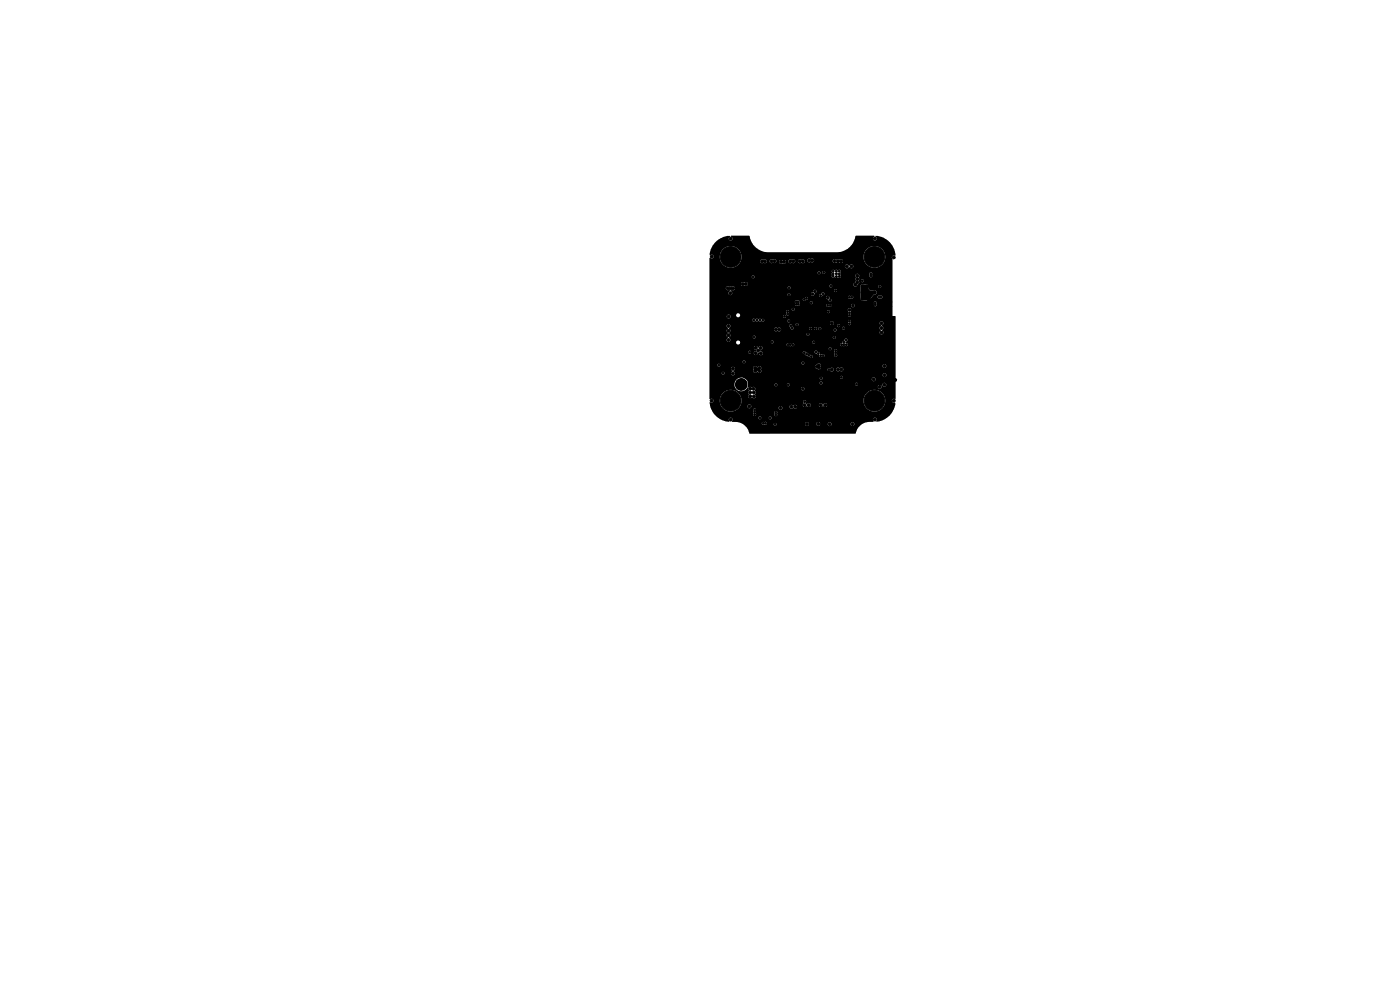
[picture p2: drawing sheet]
<svg xmlns="http://www.w3.org/2000/svg" width="297mm" height="210mm" viewBox="0 0 297 210" stroke-linecap="round" stroke-linejoin="round" font-family="sans-serif">
<g fill="#000" stroke="#000" stroke-width=".21">
<circle cx="151" cy="54.4" r=".3"/>
<circle cx="151.1" cy="58.9" r=".3"/>
<circle cx="152.2" cy="51.7" r=".3"/>
<circle cx="155" cy="50.6" r=".3"/>
<circle cx="155" cy="54.5" r="2.2"/>
<circle cx="159.8" cy="58.7" r=".2"/>
<circle cx="161" cy="59.2" r=".2"/>
<circle cx="161.5" cy="59.2" r=".2"/>
<circle cx="161.7" cy="55.4" r=".3"/>
<circle cx="162.3" cy="55.4" r=".3"/>
<circle cx="163.4" cy="59.9" r=".3"/>
<circle cx="163.7" cy="55.4" r=".3"/>
<circle cx="164.1" cy="59.9" r=".3"/>
<circle cx="164.3" cy="55.4" r=".3"/>
<circle cx="165.7" cy="55.6" r=".3"/>
<circle cx="166.3" cy="55.5" r=".3"/>
<circle cx="167.6" cy="55.4" r=".3"/>
<circle cx="168.3" cy="55.4" r=".3"/>
<circle cx="169.7" cy="55.4" r=".3"/>
<circle cx="170.3" cy="55.4" r=".3"/>
<circle cx="171.7" cy="55.3" r=".3"/>
<circle cx="172.3" cy="55.3" r=".3"/>
<circle cx="173.8" cy="57.9" r=".2"/>
<circle cx="174.1" cy="55" r=".3"/>
<circle cx="174.8" cy="55" r=".3"/>
<circle cx="174.8" cy="57.8" r=".2"/>
<circle cx="175.4" cy="55" r=".3"/>
<circle cx="175.7" cy="57.5" r=".2"/>
<circle cx="175.7" cy="58" r=".2"/>
<circle cx="175.7" cy="57" r=".2"/>
<circle cx="176.7" cy="58.6" r=".2"/>
<circle cx="176.7" cy="58.1" r=".2"/>
<circle cx="176.8" cy="57.5" r=".2"/>
<circle cx="177" cy="55.4" r=".3"/>
<circle cx="177.4" cy="57.5" r=".2"/>
<circle cx="177.4" cy="58.7" r=".2"/>
<circle cx="177.4" cy="58.1" r=".2"/>
<circle cx="177.8" cy="55.4" r=".3"/>
<circle cx="178" cy="57.5" r=".2"/>
<circle cx="178.1" cy="58.6" r=".2"/>
<circle cx="178.1" cy="58.1" r=".2"/>
<circle cx="178.4" cy="55.4" r=".3"/>
<circle cx="179.4" cy="59.7" r=".3"/>
<circle cx="179.5" cy="59.2" r=".3"/>
<circle cx="179.5" cy="58.7" r=".3"/>
<circle cx="179.6" cy="56.5" r=".3"/>
<circle cx="180.6" cy="56.5" r=".3"/>
<circle cx="181.9" cy="59.9" r=".3"/>
<circle cx="181.9" cy="59.2" r=".3"/>
<circle cx="181.9" cy="58.5" r=".3"/>
<circle cx="182.2" cy="56" r=".2"/>
<circle cx="182.2" cy="56.5" r=".2"/>
<circle cx="182.9" cy="59.6" r=".2"/>
<circle cx="184.7" cy="58.1" r=".2"/>
<circle cx="184.7" cy="58.5" r=".2"/>
<circle cx="185.5" cy="54.5" r="2.2"/>
<circle cx="185.6" cy="50.6" r=".3"/>
<circle cx="187.4" cy="58.1" r=".3"/>
<circle cx="188.5" cy="51.8" r=".3"/>
<circle cx="189.6" cy="54.6" r=".3"/>
<circle cx="151.1" cy="75.9" r=".3"/>
<circle cx="151.1" cy="63.6" r=".3"/>
<circle cx="151.1" cy="65.9" r=".3"/>
<circle cx="151.7" cy="80" r=".3"/>
<circle cx="152.5" cy="77.5" r=".2"/>
<circle cx="153.1" cy="64.3" r=".3"/>
<circle cx="153.3" cy="74.7" r=".3"/>
<circle cx="153.4" cy="79.2" r=".2"/>
<circle cx="154.4" cy="61.2" r=".3"/>
<circle cx="154.5" cy="68.1" r=".3"/>
<circle cx="154.5" cy="72.1" r=".3"/>
<circle cx="154.5" cy="70.1" r=".3"/>
<circle cx="154.5" cy="71.2" r=".3"/>
<circle cx="154.5" cy="69.1" r=".3"/>
<circle cx="154.6" cy="67.1" r=".3"/>
<circle cx="154.9" cy="62.2" r=".3"/>
<circle cx="155" cy="60.2" r=".3"/>
<circle cx="155" cy="61.2" r=".3"/>
<circle cx="155.5" cy="79.2" r=".3"/>
<circle cx="155.5" cy="77.2" r=".3"/>
<circle cx="155.5" cy="78.2" r=".3"/>
<circle cx="155.5" cy="61.2" r=".3"/>
<circle cx="157" cy="76.5" r=".2"/>
<circle cx="157.2" cy="74.7" r=".3"/>
<circle cx="157.6" cy="60.3" r=".3"/>
<circle cx="157.8" cy="76.8" r=".2"/>
<circle cx="158" cy="77.6" r=".2"/>
<circle cx="158.2" cy="60.2" r=".3"/>
<circle cx="159" cy="74.7" r=".2"/>
<circle cx="159.9" cy="67.9" r=".2"/>
<circle cx="160" cy="64.4" r=".2"/>
<circle cx="160" cy="65.6" r=".2"/>
<circle cx="160" cy="65" r=".2"/>
<circle cx="160" cy="71.5" r=".2"/>
<circle cx="160.2" cy="78.1" r=".3"/>
<circle cx="160.2" cy="78.7" r=".3"/>
<circle cx="160.3" cy="74.9" r=".3"/>
<circle cx="160.3" cy="73.8" r=".3"/>
<circle cx="160.5" cy="67.9" r=".2"/>
<circle cx="160.6" cy="64.4" r=".2"/>
<circle cx="160.6" cy="65" r=".2"/>
<circle cx="160.6" cy="65.6" r=".2"/>
<circle cx="160.6" cy="78.3" r=".3"/>
<circle cx="160.8" cy="74.3" r=".3"/>
<circle cx="161.1" cy="78.1" r=".3"/>
<circle cx="161.1" cy="78.7" r=".3"/>
<circle cx="161.1" cy="77" r=".2"/>
<circle cx="161.2" cy="67.9" r=".2"/>
<circle cx="161.4" cy="73.8" r=".3"/>
<circle cx="161.4" cy="74.9" r=".3"/>
<circle cx="161.5" cy="76.6" r=".2"/>
<circle cx="161.8" cy="67.9" r=".2"/>
<circle cx="162.4" cy="69.9" r=".3"/>
<circle cx="162.7" cy="76.8" r=".2"/>
<circle cx="163" cy="76.4" r=".2"/>
<circle cx="163.1" cy="69.9" r=".3"/>
<circle cx="163.2" cy="62.5" r=".2"/>
<circle cx="163.2" cy="61.8" r=".2"/>
<circle cx="163.2" cy="76.8" r=".2"/>
<circle cx="163.5" cy="76.4" r=".2"/>
<circle cx="163.8" cy="72.5" r=".2"/>
<circle cx="164.5" cy="68.2" r=".2"/>
<circle cx="164.6" cy="69.9" r=".3"/>
<circle cx="165.2" cy="73.9" r=".2"/>
<circle cx="165.2" cy="74.4" r=".2"/>
<circle cx="165.2" cy="74.9" r=".2"/>
<circle cx="165.3" cy="69.9" r=".3"/>
<circle cx="165.5" cy="71.7" r=".2"/>
<circle cx="165.8" cy="74.4" r=".2"/>
<circle cx="165.8" cy="74.9" r=".2"/>
<circle cx="165.8" cy="73.9" r=".2"/>
<circle cx="166" cy="71.7" r=".2"/>
<circle cx="166.4" cy="67.1" r=".2"/>
<circle cx="166.7" cy="76.9" r=".2"/>
<circle cx="167.1" cy="66.1" r=".2"/>
<circle cx="167.1" cy="66.6" r=".2"/>
<circle cx="167.2" cy="73.1" r=".2"/>
<circle cx="167.3" cy="68.1" r=".2"/>
<circle cx="167.4" cy="62.5" r=".2"/>
<circle cx="167.4" cy="61" r=".2"/>
<circle cx="167.4" cy="64.2" r=".2"/>
<circle cx="167.4" cy="64.7" r=".2"/>
<circle cx="167.4" cy="72.6" r=".2"/>
<circle cx="167.7" cy="73.1" r=".2"/>
<circle cx="167.7" cy="69.1" r=".2"/>
<circle cx="167.9" cy="72.6" r=".2"/>
<circle cx="168" cy="69.6" r=".2"/>
<circle cx="168.2" cy="73.1" r=".2"/>
<circle cx="168.3" cy="65.6" r=".2"/>
<circle cx="168.9" cy="64" r=".2"/>
<circle cx="168.9" cy="64.5" r=".2"/>
<circle cx="169.1" cy="68.9" r=".2"/>
<circle cx="169.4" cy="64" r=".2"/>
<circle cx="169.4" cy="64.5" r=".2"/>
<circle cx="170.2" cy="62.6" r=".2"/>
<circle cx="170.3" cy="77" r=".2"/>
<circle cx="170.5" cy="62.2" r=".2"/>
<circle cx="170.6" cy="63.5" r=".2"/>
<circle cx="170.6" cy="74.8" r=".2"/>
<circle cx="171.1" cy="63.3" r=".2"/>
<circle cx="171.1" cy="75.1" r=".2"/>
<circle cx="171.4" cy="70.9" r=".2"/>
<circle cx="171.6" cy="75.4" r=".2"/>
<circle cx="171.9" cy="68.7" r=".3"/>
<circle cx="172" cy="69.7" r=".2"/>
<circle cx="172.1" cy="75.6" r=".2"/>
<circle cx="172.1" cy="64.2" r=".2"/>
<circle cx="172.4" cy="62.4" r=".25"/>
<circle cx="172.6" cy="72.6" r=".2"/>
<circle cx="172.9" cy="61.8" r=".25"/>
<circle cx="172.9" cy="70.7" r=".2"/>
<circle cx="173" cy="69.7" r=".2"/>
<circle cx="173" cy="68.7" r=".3"/>
<circle cx="173.1" cy="74.7" r=".2"/>
<circle cx="173.3" cy="77.8" r=".3"/>
<circle cx="173.6" cy="75" r=".2"/>
<circle cx="173.7" cy="77.5" r=".3"/>
<circle cx="173.7" cy="78" r=".3"/>
<circle cx="173.8" cy="72.4" r=".2"/>
<circle cx="173.9" cy="68.7" r=".3"/>
<circle cx="173.9" cy="69.7" r=".2"/>
<circle cx="173.9" cy="78.6" r=".2"/>
<circle cx="173.9" cy="79.1" r=".2"/>
<circle cx="174" cy="79.6" r=".2"/>
<circle cx="174.1" cy="62.7" r=".2"/>
<circle cx="174.1" cy="75.4" r=".2"/>
<circle cx="174.6" cy="62.3" r=".2"/>
<circle cx="174.6" cy="75.4" r=".2"/>
<circle cx="175.2" cy="68.4" r=".3"/>
<circle cx="175.4" cy="71.6" r=".3"/>
<circle cx="175.6" cy="63.1" r=".25"/>
<circle cx="175.6" cy="64.8" r=".2"/>
<circle cx="175.7" cy="77.2" r=".2"/>
<circle cx="175.7" cy="66.1" r=".2"/>
<circle cx="175.9" cy="78.4" r=".2"/>
<circle cx="176.1" cy="64.8" r=".2"/>
<circle cx="176.1" cy="63.7" r=".2"/>
<circle cx="176.1" cy="74" r=".2"/>
<circle cx="176.2" cy="70" r=".3"/>
<circle cx="176.2" cy="77.2" r=".2"/>
<circle cx="176.2" cy="61.6" r=".2"/>
<circle cx="176.2" cy="60.7" r=".2"/>
<circle cx="176.3" cy="73.1" r=".3"/>
<circle cx="176.5" cy="78.4" r=".3"/>
<circle cx="176.5" cy="68.5" r=".3"/>
<circle cx="176.6" cy="74.4" r=".2"/>
<circle cx="176.6" cy="74.9" r=".2"/>
<circle cx="176.6" cy="75.4" r=".2"/>
<circle cx="176.6" cy="64.2" r=".2"/>
<circle cx="176.6" cy="63.2" r=".2"/>
<circle cx="176.7" cy="64.8" r=".2"/>
<circle cx="177" cy="71.6" r=".2"/>
<circle cx="177.2" cy="70" r=".2"/>
<circle cx="177.2" cy="64.8" r=".2"/>
<circle cx="177.3" cy="61.6" r=".2"/>
<circle cx="177.3" cy="74.4" r=".2"/>
<circle cx="177.3" cy="74.8" r=".2"/>
<circle cx="177.3" cy="75.4" r=".2"/>
<circle cx="177.8" cy="78.4" r=".3"/>
<circle cx="177.9" cy="69.1" r=".2"/>
<circle cx="178.5" cy="78.4" r=".3"/>
<circle cx="178.5" cy="73.1" r=".2"/>
<circle cx="178.7" cy="75.1" r=".2"/>
<circle cx="178.7" cy="74.6" r=".2"/>
<circle cx="178.7" cy="75.6" r=".2"/>
<circle cx="178.9" cy="69.6" r=".2"/>
<circle cx="179" cy="73.1" r=".2"/>
<circle cx="179.1" cy="72.6" r=".2"/>
<circle cx="179.2" cy="62" r=".2"/>
<circle cx="179.2" cy="74.6" r=".2"/>
<circle cx="179.4" cy="63.7" r=".2"/>
<circle cx="179.5" cy="72.1" r=".2"/>
<circle cx="179.6" cy="73.1" r=".2"/>
<circle cx="179.7" cy="74.6" r=".2"/>
<circle cx="180" cy="76.8" r=".2"/>
<circle cx="180.2" cy="67.6" r=".2"/>
<circle cx="180.2" cy="68.7" r=".2"/>
<circle cx="180.2" cy="68.1" r=".2"/>
<circle cx="180.2" cy="63" r=".2"/>
<circle cx="180.2" cy="65.7" r=".25"/>
<circle cx="180.2" cy="66.4" r=".2"/>
<circle cx="180.2" cy="66.9" r=".2"/>
<circle cx="180.7" cy="63.1" r=".2"/>
<circle cx="180.9" cy="64.8" r=".25"/>
<circle cx="181.4" cy="60.4" r=".3"/>
<circle cx="181.6" cy="71.5" r=".3"/>
<circle cx="182" cy="67.7" r=".3"/>
<circle cx="183" cy="62" r=".3"/>
<circle cx="183" cy="63.3" r=".3"/>
<circle cx="183" cy="60.7" r=".3"/>
<circle cx="183.5" cy="61.4" r=".3"/>
<circle cx="183.6" cy="62.7" r=".3"/>
<circle cx="183.8" cy="73.2" r=".3"/>
<circle cx="183.9" cy="69.3" r=".3"/>
<circle cx="183.9" cy="75.5" r=".3"/>
<circle cx="184" cy="60.7" r=".3"/>
<circle cx="184.1" cy="62" r=".3"/>
<circle cx="184.3" cy="63.3" r=".3"/>
<circle cx="185.5" cy="62" r=".3"/>
<circle cx="185.7" cy="64.2" r=".2"/>
<circle cx="185.7" cy="64.7" r=".2"/>
<circle cx="186.5" cy="63" r=".2"/>
<circle cx="186.6" cy="60.8" r=".2"/>
<circle cx="186.9" cy="63" r=".2"/>
<circle cx="187" cy="71.7" r=".3"/>
<circle cx="187" cy="69.6" r=".3"/>
<circle cx="187" cy="68.6" r=".3"/>
<circle cx="187" cy="70.5" r=".3"/>
<circle cx="187.3" cy="64.3" r=".2"/>
<circle cx="187.3" cy="64.8" r=".2"/>
<circle cx="187.6" cy="75.6" r=".3"/>
<circle cx="187.6" cy="77.6" r=".3"/>
<circle cx="187.6" cy="79.6" r=".3"/>
<circle cx="188.2" cy="62.9" r=".2"/>
<circle cx="188.4" cy="75.6" r=".3"/>
<circle cx="188.4" cy="65" r=".2"/>
<circle cx="188.5" cy="64" r=".2"/>
<circle cx="188.7" cy="63.5" r=".2"/>
<circle cx="188.7" cy="62.9" r=".2"/>
<circle cx="188.9" cy="60.7" r=".3"/>
<circle cx="189" cy="65.1" r=".2"/>
<circle cx="189" cy="64" r=".2"/>
<circle cx="189.2" cy="75.6" r=".3"/>
<circle cx="151" cy="85" r=".3"/>
<circle cx="152.2" cy="87.8" r=".3"/>
<circle cx="155" cy="89" r=".3"/>
<circle cx="155" cy="85" r="2.2"/>
<circle cx="156.3" cy="81.6" r=".3"/>
<circle cx="156.6" cy="81" r=".3"/>
<circle cx="156.6" cy="82.2" r=".3"/>
<circle cx="157.2" cy="82.5" r=".3"/>
<circle cx="157.2" cy="80.7" r=".3"/>
<circle cx="157.2" cy="81.6" r=".3"/>
<circle cx="157.9" cy="80.9" r=".3"/>
<circle cx="157.9" cy="82.1" r=".3"/>
<circle cx="158.1" cy="81.5" r=".3"/>
<circle cx="158.9" cy="85.2" r=".2"/>
<circle cx="159" cy="86.2" r=".3"/>
<circle cx="159.1" cy="84.1" r=".3"/>
<circle cx="159.1" cy="83.3" r=".3"/>
<circle cx="159.1" cy="82.5" r=".3"/>
<circle cx="159.8" cy="82.5" r=".3"/>
<circle cx="159.9" cy="89.8" r=".2"/>
<circle cx="159.9" cy="83.3" r=".3"/>
<circle cx="159.9" cy="84.1" r=".3"/>
<circle cx="160.1" cy="87" r=".2"/>
<circle cx="160.1" cy="87.5" r=".2"/>
<circle cx="160.1" cy="87.9" r=".2"/>
<circle cx="161.2" cy="88.6" r=".2"/>
<circle cx="161.9" cy="89.8" r=".2"/>
<circle cx="161.9" cy="88.7" r=".2"/>
<circle cx="162.3" cy="89" r=".2"/>
<circle cx="162.4" cy="89.8" r=".2"/>
<circle cx="162.9" cy="83.3" r=".2"/>
<circle cx="162.9" cy="83.7" r=".2"/>
<circle cx="163.3" cy="84" r=".2"/>
<circle cx="163.4" cy="88.7" r=".2"/>
<circle cx="164.4" cy="90" r=".2"/>
<circle cx="164.6" cy="88" r=".2"/>
<circle cx="164.6" cy="87.5" r=".2"/>
<circle cx="164.6" cy="81.6" r=".2"/>
<circle cx="165.6" cy="86.5" r=".3"/>
<circle cx="166.1" cy="80.3" r=".2"/>
<circle cx="166.6" cy="80.3" r=".2"/>
<circle cx="167.2" cy="81.6" r=".2"/>
<circle cx="167.9" cy="86.3" r=".3"/>
<circle cx="168.1" cy="90" r=".3"/>
<circle cx="168.1" cy="90.5" r=".2"/>
<circle cx="168.7" cy="86.3" r=".3"/>
<circle cx="170.3" cy="82.5" r=".25"/>
<circle cx="170.7" cy="85.2" r=".2"/>
<circle cx="170.7" cy="85.9" r=".3"/>
<circle cx="171.2" cy="90" r=".3"/>
<circle cx="171.6" cy="85.9" r=".3"/>
<circle cx="173.1" cy="84.2" r=".2"/>
<circle cx="173.1" cy="84.8" r=".2"/>
<circle cx="173.6" cy="89.9" r=".3"/>
<circle cx="173.6" cy="84.2" r=".2"/>
<circle cx="173.6" cy="84.7" r=".2"/>
<circle cx="174.1" cy="85.9" r=".3"/>
<circle cx="174.2" cy="81.2" r=".2"/>
<circle cx="174.2" cy="80.2" r=".2"/>
<circle cx="175.1" cy="85.9" r=".3"/>
<circle cx="176" cy="90" r=".3"/>
<circle cx="177" cy="81.5" r=".2"/>
<circle cx="177" cy="82" r=".2"/>
<circle cx="178.1" cy="90.5" r=".2"/>
<circle cx="178.4" cy="84.3" r=".2"/>
<circle cx="178.4" cy="89.9" r=".3"/>
<circle cx="178.5" cy="80" r=".2"/>
<circle cx="178.6" cy="90.5" r=".2"/>
<circle cx="178.8" cy="84.3" r=".2"/>
<circle cx="179.6" cy="83.6" r=".2"/>
<circle cx="179.7" cy="80.1" r=".2"/>
<circle cx="180.1" cy="83.6" r=".2"/>
<circle cx="180.3" cy="80.1" r=".2"/>
<circle cx="180.9" cy="90" r=".3"/>
<circle cx="181.7" cy="81.5" r=".2"/>
<circle cx="183.9" cy="80" r=".3"/>
<circle cx="185.3" cy="80.5" r=".3"/>
<circle cx="185.5" cy="85" r="2.2"/>
<circle cx="185.6" cy="89" r=".3"/>
<circle cx="186.6" cy="82.1" r=".3"/>
<circle cx="187.6" cy="81.6" r=".3"/>
<circle cx="188.4" cy="87.8" r=".3"/>
<circle cx="189.6" cy="85" r=".3"/>
<circle cx="189.9" cy="80.6" r=".3"/>
</g>
<g fill="#000">
<path d="M151.8 51.3l1.7-1 1.1-.3 .3 .1a.43 .43 0 0 0-.2 .7 .43 .43 0 0 0 .7-.1l-.3-.5v-.2h3.9a4.1 4.1 0 0 0 3.8 3.5h15.1a4.2 4.2 0 0 0 3.6-3.5h3.9l.1 .1a.4 .4 0 0 0-.3 .5 .4 .4 0 0 0 .5 .3 .4 .4 0 0 0 .2-.5l-.1-.4 1.2 .3 1.7 1 1 1.7 .3 1.1-.1 .2a.47 .47 0 0 0-.6 .1 .47 .47 0 0 0 0 .6v12h.6l.1 .2v17.3l-.2 .2a.42 .42 0 0 0-.6 .4 .42 .42 0 0 0 .7 .3v.4l-.3 1.1-.9 1.3-1.3 .9-1.1 .3h-.4a.44 .44 0 0 0 0-.7 .44 .44 0 0 0-.6 0 .44 .44 0 0 0 0 .7l-.8 .1a3.2 3.2 0 0 0-3.1 2.5h-22.4a3.2 3.2 0 0 0-1.8-2.2h4.4l.3 .3 .7-.1h1.5v.1a.3 .3 0 0 0 .4 .2 .3 .3 0 0 0 .2-.4l6.1 .1a.4 .4 0 0 0 .5 .3 .4 .4 0 0 0 .3-.4l1.6 .1a.4 .4 0 0 0 .4 .3 .4 .4 0 0 0 .4-.4l1.6 .1a.4 .4 0 0 0 .5 .4 .4 .4 0 0 0 .3-.5l4 .1a.4 .4 0 0 0 .7 .3 .4 .4 0 0 0 0-.7 .4 .4 0 0 0-.7 .3h-4l-.2-.2-.3-.1-.3 .3h-1.6l-.3-.3a.4 .4 0 0 0-.5 .3h-1.6l-.2-.3-.3-.1-.3 .4h-6.1l-.3-.2-.3 .3-1.4-.1a.34 .34 0 0 0-.2-.4 .34 .34 0 0 0-.4 0h-.3l-.2 .3h-4.4l-1.9-.3a.47 .47 0 0 0 0-.7 .47 .47 0 0 0-.5-.1l-.2 .3 .1 .4-.1 .1-1.1-.3-1.2-.6 8.6 .1a.3 .3 0 0 0 .3 .2 .3 .3 0 0 0 .3-.3h1.6a.3 .3 0 0 0 .4 .3 .3 .3 0 0 0 .1-.4 .3 .3 0 0 0-.5 .1h-1.6a.3 .3 0 0 0-.3-.3 .3 .3 0 0 0-.3 .3h-8.6l-.7-.7-.7-1-.3-1.1-.1-.4 .2-.1a.41 .41 0 0 0 .5 0 .41 .41 0 0 0 .1-.5h1.4v.4a2.3 2.3 0 0 0 3.6 1.7h3.5v1.1a.35 .35 0 0 0 .5 .2 .35 .35 0 0 0 0-.6l.1-.1h3.9v.3a.34 .34 0 0 0 .2 .4 .34 .34 0 0 0 .4-.1 .34 .34 0 0 0-.1-.4 .3 .3 0 0 0-.1-.5 .3 .3 0 0 0-.4 .3h-3.9l-.1-.3a.3 .3 0 0 0-.1-.5 .3 .3 0 0 0-.4 .2h-3.5l.7-.7 1.6 .1a.4 .4 0 0 0 .3 .3 .4 .4 0 0 0 .4-.1l5.9 .1a.4 .4 0 0 0 .6 .3 .4 .4 0 0 0 0-.7l1.7 .1a.58 .58 0 0 0 .9 .2 .42 .42 0 0 0 .6 0 .42 .42 0 0 0-.1-.6 .42 .42 0 0 0-.6 .2l-.3-.2h2.3a.5 .5 0 0 0 .4 .4 .5 .5 0 0 0 .5-.2l.1 .1a.4 .4 0 0 0 .4 .1 .4 .4 0 0 0 .3-.4l1.7 .1a.55 .55 0 0 0 .9 .1 .43 .43 0 0 0 .7 .1 .43 .43 0 0 0 0-.7 .43 .43 0 0 0-.7 .3 .49 .49 0 0 0-.5-.2 .49 .49 0 0 0-.4 .3h-1.7a.52 .52 0 0 0-.9-.2l-.2-.3a.32 .32 0 0 0 0-.4 .32 .32 0 0 0-.5 .1 .32 .32 0 0 0 .1 .4l-.2 .4h-2.5l-.3 .3-2-.1-.3 .4h-5.9a.4 .4 0 0 0-.2-.7 .4 .4 0 0 0-.5 .4h-1.6l.3-1.4h25.9v.4a2.31 2.31 0 0 0 3.5 1.8 2.31 2.31 0 0 0 0-4 2.31 2.31 0 0 0-3.5 1.8h-25.9v-.2a2.31 2.31 0 0 0-2.5-1.9 2.31 2.31 0 0 0-2.1 2.1h-1.4l-.2-.2h-.6v-3h5.3l.2 .6 .2 .4 .9 .4 .8-.1 .6-.6h.2v.2a.54 .54 0 0 1 0 .8 .43 .43 0 0 1 0 .7 .59 .59 0 0 0 .9 .3 .43 .43 0 0 0 .7 0 .43 .43 0 0 0-.2-.6 .66 .66 0 0 0 0-.9l.1-.4h9.7a.35 .35 0 0 0 .5 .4 .35 .35 0 0 0 .2-.6 .35 .35 0 0 0-.6 .1l-9.8 .1a.7 .7 0 0 0-.8-.3h-.3l-.6 .2 .1-.3 27.6 .1a.4 .4 0 0 0 .7 .3 .4 .4 0 0 0 0-.7 .4 .4 0 0 0-.7 .3h-27.6v-.4h5.7v.2a.3 .3 0 0 0 .4 .1 .3 .3 0 0 0 .2-.3l2 .1a.3 .3 0 0 0 .5 .2 .3 .3 0 0 0 0-.5 .3 .3 0 0 0-.5 .2h-2l-.3-.3-.3 .3h-5.7v-.4l15.3 .1a.3 .3 0 0 0 .2 .2 .3 .3 0 0 0 .3-.1l7 .1a.3 .3 0 0 0 .3 .3 .3 .3 0 0 0 .3-.2l5.2 .1a.4 .4 0 0 0 .6 .3 .4 .4 0 0 0 0-.7 .4 .4 0 0 0-.6 .3h-5.2v-.3a.3 .3 0 0 0-.3-.1 .3 .3 0 0 0-.3 .2h-6.9a.3 .3 0 0 0-.2-.4 .3 .3 0 0 0-.4 .2h-15.3l-.2-.6-.6-.4 16.1 .1a.3 .3 0 0 0 .2 .2 .3 .3 0 0 0 .4-.1l10.4 .1a.4 .4 0 0 0 .7 .3 .4 .4 0 0 0 0-.7 .4 .4 0 0 0-.7 .3h-10.4l-.1-.4 3.8 .1a.3 .3 0 0 0 .5 .2 .3 .3 0 0 0 0-.5 .3 .3 0 0 0-.5 .2l-4-.1-.3 .3h-16.1l-.5-.1-.7 .1-.4 .4-.3 .4-.1 .6h-5.3v-2.5h2.6a.3 .3 0 0 0 .3 .4 .3 .3 0 0 0 .3-.3l1.4 .1a.4 .4 0 0 0 .6 .2l31.5 .1a.4 .4 0 0 0 .7 .3 .4 .4 0 0 0 0-.7 .4 .4 0 0 0-.7 .3h-31.5l.2-.3-.4-.5 .4-.3-.1-.4h4l.1 .4a.43 .43 0 0 0 .1 .6 .43 .43 0 0 0 .6-.2 .49 .49 0 0 0 .7 .2 .49 .49 0 0 0 .1-.7l.1-.3-.2-.3h11.6l.1 .4 .6 .3h2l.1 .2 .3 .1a.57 .57 0 0 0 .8-.4l.6 .1a.59 .59 0 0 0 .8 .3 .41 .41 0 0 0 .6-.1 .41 .41 0 0 0-.1-.6 .41 .41 0 0 0-.6 .1l-.4-.1-.3 .3h-.6l-.1-.2-.3-.1-.7 .1-.1 .3h-1.7l.3-.4-.1-.4 13.1 .1a.4 .4 0 0 0 .6 .3 .4 .4 0 0 0 0-.7 .4 .4 0 0 0-.6 .3l-13.1-.1a.48 .48 0 0 0-.4-.4 .48 .48 0 0 0-.5 .3l-.3 .3h-11.9l-.3 .2a.49 .49 0 0 0-.5-.2 .49 .49 0 0 0-.4 .3h-4a.41 .41 0 0 0-.6 .1 .41 .41 0 0 0 .2 .6l-.3 .5-1.4-.1a.3 .3 0 0 0-.3-.2 .3 .3 0 0 0-.3 .2h-2.6v-1.7h1.7a.3 .3 0 0 0 .4 .4 .3 .3 0 0 0 .1-.5 .3 .3 0 0 0-.5 .1h-1.7v-.7h7a.3 .3 0 0 0 .2 .3 .3 .3 0 0 0 .3 0h12v.1a.3 .3 0 0 0 .5 .2 .3 .3 0 0 0 0-.5 .3 .3 0 0 0-.5 .2l-11.9-.1a.3 .3 0 0 0-.1-.4 .3 .3 0 0 0-.5 .2h-7v-2h8.2v.1a.3 .3 0 0 0 .3 .2 .3 .3 0 0 0 .3-.1l.6 .1a.41 .41 0 0 0 .5 .3 .41 .41 0 0 0 .3-.5l.2-.1a.46 .46 0 0 0 .4 .6 .46 .46 0 0 0 .5-.4v-.1h8.5l.1 .3 1.4 .6a.32 .32 0 0 0 .4 .2 .32 .32 0 0 0 .2-.4 .32 .32 0 0 0-.5-.2l-1-.7h1.9l.1 .3 .8 .4 .2 .4h.4a.35 .35 0 0 0 .5 0 .35 .35 0 0 0 0-.5 .35 .35 0 0 0-.5 0l-.4-.1-.1-.3-.4-.2a.3 .3 0 0 0-.3-.2 .3 .3 0 0 0-.3 .2l-2.2-.1-.3 .3h-8.5l-.6-.4 15.8-.1v1.2a.34 .34 0 0 0 .6 .1 .34 .34 0 0 0-.1-.6v-.5a.3 .3 0 0 0-.1-.4 .3 .3 0 0 0-.4 .2h-15.8l.6-.4h14v.2a.3 .3 0 0 0 .5 .1 .3 .3 0 0 0-.1-.5 .3 .3 0 0 0-.4 .2h-14a.49 .49 0 0 0-.5-.4 .49 .49 0 0 0-.5 .3 .41 .41 0 0 0-.4-.4 .41 .41 0 0 0-.4 .4 .41 .41 0 0 0 .3 .4l.1 .2-.5 .5-.6-.1a.3 .3 0 0 0-.2-.4 .3 .3 0 0 0-.4 .3h-8.2v-2.1h5.7v.3l.3 .2h10.4l.2 .3h.8a.39 .39 0 0 0 .6-.3h9.7l.3 .3h.9a.32 .32 0 0 0 .5-.3 .32 .32 0 0 0-.5-.3v-.4a.32 .32 0 0 0 .3-.3 .32 .32 0 0 0-.4-.3 .32 .32 0 0 0-.2 .5l-.3 .1-.1 .4-.3 .1-.2 .2h-9.7l-.3-.3h-1l-.3 .3h-10.2l.3-.3v-.3l6.5 .1a.3 .3 0 0 0 .4 .2 .3 .3 0 0 0 .2-.2h8.2v.1a.3 .3 0 0 0 .5 .1 .3 .3 0 0 0-.1-.5 .3 .3 0 0 0-.4 .3l-8.2-.1a.3 .3 0 0 0-.3-.3 .3 .3 0 0 0-.3 .3h-6.5a.43 .43 0 0 0-.5-.3 .43 .43 0 0 0-.3 .4h-5.7v-.5l3.6 .1a.42 .42 0 0 0 .8 .2 .42 .42 0 0 0-.3-.7l.2-.2h4.9v.1a.3 .3 0 0 0 .3 .2 .3 .3 0 0 0 .3-.3l16.4 .1a.3 .3 0 0 0 .5 .2 .3 .3 0 0 0-.1-.5 .3 .3 0 0 0-.4 .2h-16.4a.3 .3 0 0 0-.3-.3 .3 .3 0 0 0-.3 .3h-4.9l.2-.3-.1-.3h16.2v.1a.3 .3 0 0 0 .5 .2 .3 .3 0 0 0 0-.5 .3 .3 0 0 0-.5 .2l-16.3-.1a.43 .43 0 0 0-.6 .2 .43 .43 0 0 0 .3 .6l-.4 .5h-3.6v-3h3.6l.4 .6a.42 .42 0 0 0-.3 .6 .42 .42 0 0 0 .7 0l-.1-.5h9.4a.58 .58 0 0 0 .9 .4 .41 .41 0 0 0 .5-.2 .41 .41 0 0 0-.1-.5 .41 .41 0 0 0-.6 .1 .41 .41 0 0 0-.7 .2h-9.4l-.2-.2 .3-.5h12.5l.3 .6a.3 .3 0 0 0 .3 .2 .3 .3 0 0 0 .3-.2h3.4v.1a.3 .3 0 0 0 .3 .2 .3 .3 0 0 0 .3-.3h.4v.1a.3 .3 0 0 0 .4 .2 .3 .3 0 0 0 .2-.3h.3l.3 .3h3v.1a.3 .3 0 0 0 .5 .1 .3 .3 0 0 0-.1-.5 .3 .3 0 0 0-.4 .3h-2.8l.1-.4 4.5 .1a.3 .3 0 0 0 .3 .2 .3 .3 0 0 0 .2-.4h7.4l.3 .5a.41 .41 0 0 0-.3 .5 .41 .41 0 0 0 .5 .4 .41 .41 0 0 0 .3-.5l-.3-.3a.8 .8 0 0 0 0-1.1 .41 .41 0 0 0 .1-.7 .41 .41 0 0 0-.7 .2 .41 .41 0 0 0 .4 .5l-.3 .5h-7.4a.3 .3 0 0 0-.3-.2 .3 .3 0 0 0-.3 .3h-4.4l-.3-.2-.3 .3-.3-.1a.3 .3 0 0 0-.4-.2 .3 .3 0 0 0-.2 .3h-.4l-.4-.3-.2 .3h-3.4l-.3-.4a.32 .32 0 0 0-.2-.5 .32 .32 0 0 0-.4 .3h-12.5l-.1-.3h14a.3 .3 0 0 0 .2 .3 .3 .3 0 0 0 .3 0h8.3v.1a.3 .3 0 0 0 .5 .1 .3 .3 0 0 0 0-.5 .3 .3 0 0 0-.5 .3l-8.3-.1a.3 .3 0 0 0-.1-.4 .3 .3 0 0 0-.4 .2h-14.1a.4 .4 0 0 0-.6 .3h-3.6v-.6l25.6 .1a.4 .4 0 0 0 .6 .3 .4 .4 0 0 0 0-.7 .4 .4 0 0 0-.6 .3h-25.6v-.6h9.1v.1a.41 .41 0 0 0 .7 .1l.2 .1 .4-.1 1 .1 .2-.1h4.9a.3 .3 0 0 0 .3 .3 .3 .3 0 0 0 .3-.3h12.3v.5a.32 .32 0 0 0 .5 .3 .32 .32 0 0 0 0-.5 .31 .31 0 0 0 0-.5 .31 .31 0 0 0-.5 .2h-12.3l-.3-.3-.3 .3-4.9-.1a.4 .4 0 0 0-.2-.3 .4 .4 0 0 0-.4 0l-1-.1-.3 .2-.4-.2-.2 .3h-9.1v-.8h3.7a.4 .4 0 0 0 .5 .4 .4 .4 0 0 0 .1-.7h1.4v.1a.43 .43 0 0 0 .3 .4 .43 .43 0 0 0 .5-.2h9.1a.3 .3 0 0 0 .5 .3 .3 .3 0 0 0 0-.5 .3 .3 0 0 0-.5 .2l-9.1-.1a.43 .43 0 0 0-.3-.5 .43 .43 0 0 0-.5 .3h-1.4a.4 .4 0 0 0-.6 .3h-3.7v-1h16.3v.6a.36 .36 0 0 0 .5 .1 .36 .36 0 0 0 0-.6l.1-.1 8 .1a.3 .3 0 0 0 .5 .2 .3 .3 0 0 0 0-.5 .3 .3 0 0 0-.5 .2h-8l-.3-.3-.3 .3h-16.3v-.5l17.5 .1a.3 .3 0 0 0 .2 .2 .3 .3 0 0 0 .4-.2h11.3l.1 .4-.1 .8a.35 .35 0 0 0 .5 .2 .35 .35 0 0 0 .1-.6l-.1-.4a.37 .37 0 0 0 .1-.6 .37 .37 0 0 0-.6 .1l-11.3 .1a.3 .3 0 0 0-.3-.4 .3 .3 0 0 0-.3 .3h-17.5v-1.6h18.1l.1 .7 .2 .2 6.4-.1 .3 .3h.6l.2-.3h4.2v.2a.35 .35 0 0 0 .6 .1 .35 .35 0 0 0-.1-.6 .35 .35 0 0 0-.5 .3h-4.2l-.2-.3-.3 .1a.36 .36 0 0 0-.6 .2h-5.7v-.5h2.2a.3 .3 0 0 0 .3 .2 .3 .3 0 0 0 .3-.3h13v.5a.35 .35 0 0 0 .5 .2 .35 .35 0 0 0 .1-.5 .3 .3 0 0 0-.2-.4 .3 .3 0 0 0-.4 .2h-13v-.1a.3 .3 0 0 0-.4-.2 .3 .3 0 0 0-.2 .4h-2.2a.4 .4 0 0 0-.1-.5 .4 .4 0 0 0-.5 0h-.3l-.1 .2h-18.1v-.5h19.8v.1a.42 .42 0 0 0 .8 0l.3-.2-.1-.3h3.9l.2 .3a.38 .38 0 0 1 .4 .1 .38 .38 0 0 1 .1 .4 .3 .3 0 0 0 .4 0 .3 .3 0 0 0 0-.4h6.3l.3 .3h.9l.6-.2 .6-.6h1.2l.1 .3h.3a.36 .36 0 0 0 .5-.1 .36 .36 0 0 0-.1-.5h-.7l-.1 .3h-1.2l.4-.5h.4l.2-.3v-.4l-.3-.2h-1.2l-.2-.3v-.6h2a.3 .3 0 0 0 .4 .4 .3 .3 0 0 0 .1-.5 .3 .3 0 0 0-.5 .1h-2l-.2-.3h-1.3l-.2 .1v3h-6.3l-.3-.1-.1-.4h4l.2 .3h.3a.35 .35 0 0 0 .5 0 .35 .35 0 0 0 0-.5 .35 .35 0 0 0-.5 0h-.3l-.2 .2h-4l-.3-.2-.4 .3-4.1-.1-.8 .5h-19.8v-2.4h3.5a.61 .61 0 0 0 .7 .4l.2 .3a.41 .41 0 0 0-.3 .6 .41 .41 0 0 0 .6 .1h11.9a.3 .3 0 0 0 .3 .3 .3 .3 0 0 0 .2-.5h4.4a.35 .35 0 0 0 .2 .4 .35 .35 0 0 0 .4 0h1.2a.36 .36 0 0 0 .4 .3 .36 .36 0 0 0 .3-.4 .31 .31 0 0 0 .4-.3 .31 .31 0 0 0-.4-.3 .31 .31 0 0 0-.3 .4l-.4 .3h-1.2l.2-.4a.54 .54 0 0 0 .3-.7l3.9 .1a.3 .3 0 0 0 .4 .2 .3 .3 0 0 0 0-.5 .3 .3 0 0 0-.4 .2h-3.9l-.1-.1a.46 .46 0 0 0-.6 .5l-.4 .3h-4.4a.3 .3 0 0 0-.3-.1 .3 .3 0 0 0-.2 .3l-11.8-.1a.42 .42 0 0 0-.3-.6v-.2l.2-.1a.44 .44 0 0 0 .5 0 .44 .44 0 0 0 .2-.5h11.2a.3 .3 0 0 0 .4 .3 .3 .3 0 0 0 .1-.5 .3 .3 0 0 0-.5 .2h-11.2l-.3-.2h-1.3l-.3 .3h-3.5v-.9h6.7a.51 .51 0 0 0 .8 .4h17.9a.31 .31 0 0 0 .4 .4 .31 .31 0 0 0 .1-.5 .31 .31 0 0 0-.5 .1h-17.6l.3-.3h22.4a.45 .45 0 0 0 .5 .5 .45 .45 0 0 0 .5-.5 .41 .41 0 0 0 .2-.7h.5a.3 .3 0 0 0 .5 .2 .3 .3 0 0 0-.2-.5 .3 .3 0 0 0-.4 .3h-.5l.2-.4-.1-.3a.43 .43 0 0 0 .1-.6 .43 .43 0 0 0-.5-.2 .43 .43 0 0 0-.3 .5l.1 1-.6 .7h-22.4a.51 .51 0 0 0-.8-.4 .4 .4 0 0 0-.6 .3h-6.7v-1.5h9a.3 .3 0 0 0 .4 .3 .3 .3 0 0 0 .1-.5 .3 .3 0 0 0-.5 .1l-9 .1v-.9l22.9 .1a.3 .3 0 0 0 .4 .3 .3 .3 0 0 0 .2-.4h.5l.2 .3h1.7l.1 .4a.34 .34 0 0 0 .1 .4 .34 .34 0 0 0 .5-.1h.1a.44 .44 0 0 0 .6 0 .36 .36 0 0 0 .5 0 .36 .36 0 0 0 0-.5l.1-.3h6v.6a.34 .34 0 0 0 .6 .2 .34 .34 0 0 0 0-.6v-.2l-.2-.2-.4 .2h-6l-.1-.3a.33 .33 0 0 0-.1-.4 .33 .33 0 0 0-.5 0l-.3-.1-.4 .2a.37 .37 0 0 0-.5 0 .37 .37 0 0 0 0 .5l-.1 .2h-1.5a.3 .3 0 0 0 0-.6 .3 .3 0 0 0-.4 .3l-.5-.1a.3 .3 0 0 0-.3-.1 .3 .3 0 0 0-.3 .2h-22.9v-3l.2-.1a.4 .4 0 0 0 .5 .1 .4 .4 0 0 0 .2-.5h1.3v.4a2.3 2.3 0 0 0 3.5 1.8l23 .1a.51 .51 0 0 0 .5 .3 .51 .51 0 0 0 .5-.3 .42 .42 0 0 0 .5 .3 .42 .42 0 0 0 .3-.4 .53 .53 0 0 0-.9-.1 .45 .45 0 0 0-.4-.3 .45 .45 0 0 0-.5 .4h-23l.5-.5 .4-.6h4.2a.63 .63 0 0 0 .8 .4 .4 .4 0 0 0 .6-.4l.6 .1a.66 .66 0 0 0 .8 .2 .4 .4 0 0 0 .6-.2h.6l.1 .4h.5a.48 .48 0 0 0 .6 0 .48 .48 0 0 0 .2-.5l.5 .1a.55 .55 0 0 0 .9 .2 .4 .4 0 0 0 .4 .1 .4 .4 0 0 0 .2-.4l.6 .1a.55 .55 0 0 0 .8 .2 .4 .4 0 0 0 .5 0 .4 .4 0 0 0 .1-.5l.6 .1a.54 .54 0 0 0 .8 .3 .4 .4 0 0 0 .6-.3l3.9 .1a.6 .6 0 0 0 .9 .3l.2 .1 .3-.1a.43 .43 0 0 0 .7-.1 .43 .43 0 0 0-.2-.6l-1.2 .1a.41 .41 0 0 0-.4-.1 .41 .41 0 0 0-.3 .3h-3.9a.62 .62 0 0 0-.9-.4h-.3l-.2 .3-1.7-.2-.3 .4h-.6a.51 .51 0 0 0-.8-.3h-.4l-.3 .3h-.5l-.3-.3-.8 .1-.3 .3h-.6a.57 .57 0 0 0-.8-.4h-.4l-.2 .3-.7-.1a.53 .53 0 0 0-.7-.2h-.4l-.2 .3h-4.2l.2-1.1h25.9a2.31 2.31 0 0 0 3.2 2.3 2.31 2.31 0 0 0 .5-3.9 2.31 2.31 0 0 0-3.7 1.4v.2h-25.9a2.31 2.31 0 0 0-2.3-2.1 2.31 2.31 0 0 0-2.3 2.1h-1.3l-.3-.2h-.6l.4-1.5zM182.6 60.5l.2-.1h1.3l.2 .3v.6l.2 .3h1.2l.3 .2v.4l-.2 .3h-.4l-1 1.1-1.5 .2-.3-.3z"/>
<circle cx="157.3" cy="81.5" r="1.36"/>
</g>
</svg>
